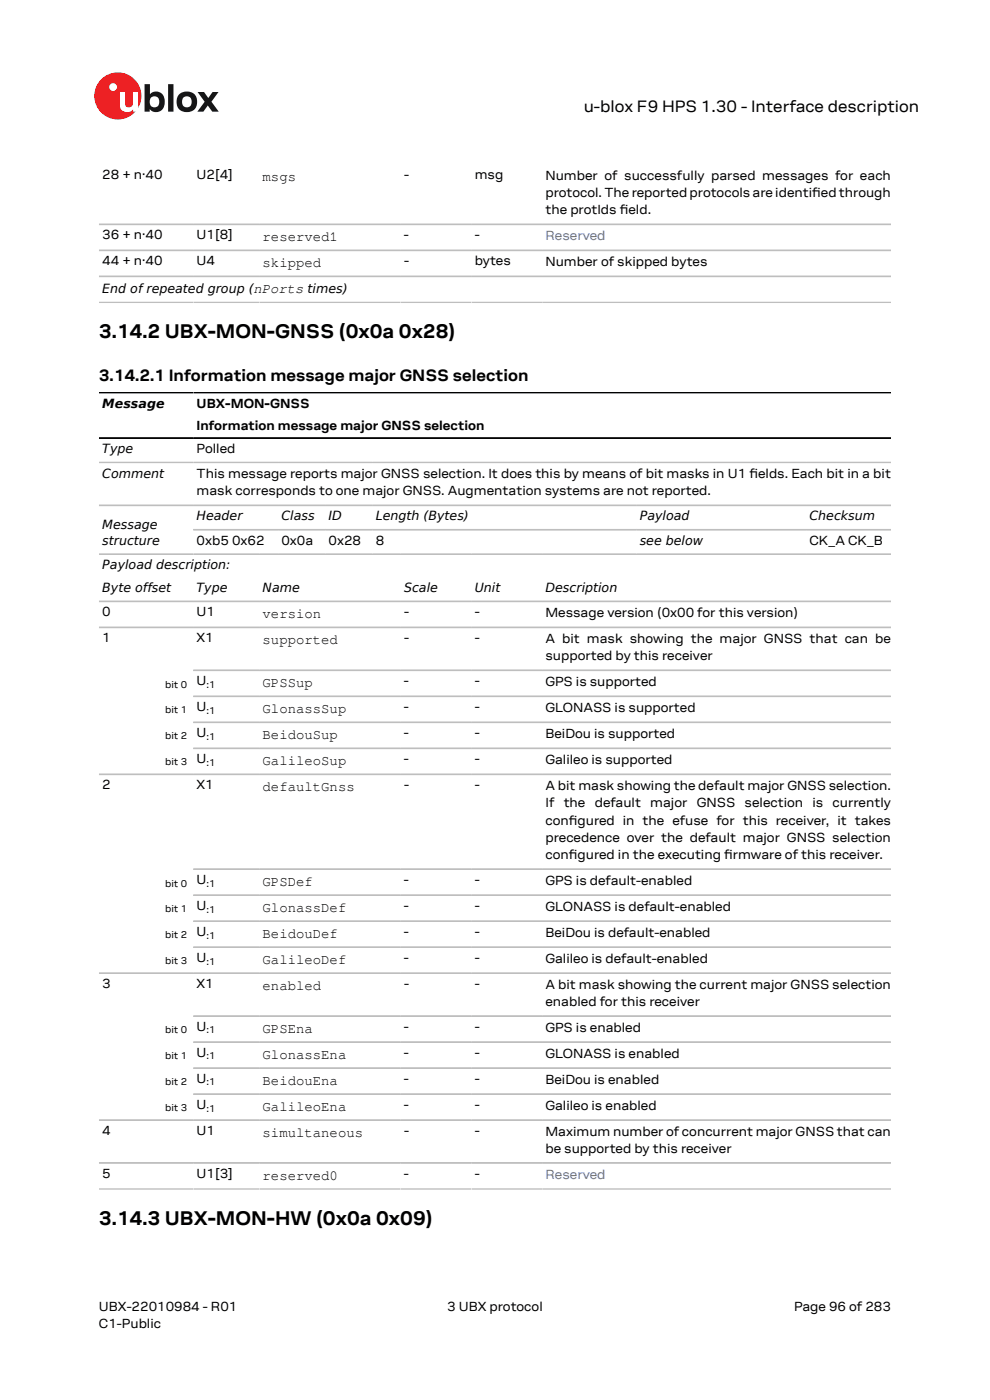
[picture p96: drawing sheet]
<svg xmlns="http://www.w3.org/2000/svg" width="210mm" height="297mm" viewBox="0 0 210 297" stroke-linecap="round" stroke-linejoin="round" font-family="sans-serif">
<defs><g id="words">
<g font-size="4.2">
<text x="21" y="71.8">3.14.2 UBX-MON-GNSS (0x0a 0x28)</text>
<text x="21" y="259.9">3.14.3 UBX-MON-HW (0x0a 0x09)</text>
</g>
<g font-size="3.5">
<text x="123.8" y="23.7">u-blox F9 HPS 1.30 - Interface description</text>
<text x="21" y="80.9">3.14.2.1 Information message major GNSS selection</text>
</g>
<g font-size="3">
<text x="55.7" y="38.4">msgs</text>
<text x="55.7" y="51.1">reserved1</text>
<text x="55.7" y="56.6">skipped</text>
<text x="55.7" y="131.1">version</text>
<text x="55.7" y="136.6">supported</text>
<text x="55.7" y="145.7">GPSSup</text>
<text x="55.7" y="151.2">GlonassSup</text>
<text x="55.7" y="156.8">BeidouSup</text>
<text x="55.7" y="162.3">GalileoSup</text>
<text x="55.7" y="167.8">defaultGnss</text>
<text x="55.7" y="187.9">GPSDef</text>
<text x="55.7" y="193.4">GlonassDef</text>
<text x="55.7" y="198.9">BeidouDef</text>
<text x="55.7" y="204.5">GalileoDef</text>
<text x="55.7" y="210">enabled</text>
<text x="55.7" y="219.1">GPSEna</text>
<text x="55.7" y="224.6">GlonassEna</text>
<text x="55.7" y="230.1">BeidouEna</text>
<text x="55.7" y="235.6">GalileoEna</text>
<text x="55.7" y="241.2">simultaneous</text>
<text x="55.7" y="250.3">reserved0</text>
</g>
<g font-size="2.8">
<text x="21.7" y="38">28 + n·40</text>
<text x="41.7" y="38">U2[4]</text>
<text x="85.7" y="38">-</text>
<text x="100.7" y="38">msg</text>
<text x="115.7" y="38.1">Number of successfully parsed messages for each</text>
<text x="115.7" y="41.8">protocol. The reported protocols are identifed through</text>
<text x="172.3" y="41.8">i</text>
<text x="115.7" y="45.5">the protIds feld.</text>
<text x="131.5" y="45.5">i</text>
<text x="21.7" y="50.8">36 + n·40</text>
<text x="41.7" y="50.8">U1[8]</text>
<text x="85.7" y="50.8">-</text>
<text x="100.7" y="50.8">-</text>
<text x="21.7" y="56.3">44 + n·40</text>
<text x="41.7" y="56.3">U4</text>
<text x="85.7" y="56.3">-</text>
<text x="100.7" y="56.3">bytes</text>
<text x="115.7" y="56.4">Number of skipped bytes</text>
<text x="41.7" y="86.6">UBX-MON-GNSS</text>
<text x="41.7" y="91.2">Information message major GNSS selection</text>
<text x="41.7" y="96.1">Polled</text>
<text x="41.7" y="101.4">This message reports major GNSS selection. It does this by means of bit masks in U1 felds. Each bit in a bit</text>
<text x="159" y="101.4">i</text>
<text x="41.7" y="105.1">mask corresponds to one major GNSS. Augmentation systems are not reported.</text>
<text x="41.7" y="115.6">0xb5 0x62</text>
<text x="59.7" y="115.6">0x0a</text>
<text x="69.7" y="115.6">0x28</text>
<text x="79.7" y="115.6">8</text>
<text x="171.7" y="115.6">CK_A CK_B</text>
<text x="21.7" y="130.7">0</text>
<text x="41.7" y="130.7">U1</text>
<text x="85.7" y="130.7">-</text>
<text x="100.7" y="130.7">-</text>
<text x="115.7" y="130.9">Message version (0x00 for this version)</text>
<text x="21.7" y="136.3">1</text>
<text x="41.7" y="136.3">X1</text>
<text x="85.7" y="136.3">-</text>
<text x="100.7" y="136.3">-</text>
<text x="115.7" y="136.4">A bit mask showing the major GNSS that can be</text>
<text x="115.7" y="140.1">supported by this receiver</text>
<text x="41.7" y="145.4">U</text>
<text x="85.7" y="145.4">-</text>
<text x="100.7" y="145.4">-</text>
<text x="115.7" y="145.5">GPS is supported</text>
<text x="41.7" y="150.9">U</text>
<text x="85.7" y="150.9">-</text>
<text x="100.7" y="150.9">-</text>
<text x="115.7" y="151">GLONASS is supported</text>
<text x="41.7" y="156.4">U</text>
<text x="41.7" y="161.9">U</text>
<text x="85.7" y="156.4">-</text>
<text x="85.7" y="161.9">-</text>
<text x="100.7" y="156.4">-</text>
<text x="100.7" y="161.9">-</text>
<text x="115.7" y="156.5">BeiDou is supported</text>
<text x="21.7" y="167.4">2</text>
<text x="41.7" y="167.4">X1</text>
<text x="85.7" y="167.4">-</text>
<text x="100.7" y="167.4">-</text>
<text x="115.7" y="162.1">Galileo is supported</text>
<text x="115.7" y="167.6">A bit mask showing the default major GNSS selection.</text>
<text x="115.7" y="171.2">If the default major GNSS selection is currently</text>
<text x="115.7" y="174.9">confgured in the efuse for this receiver, it takes</text>
<text x="115.7" y="178.6">precedence over the default major GNSS selection</text>
<text x="120.7" y="174.9">i</text>
<text x="115.7" y="182.3">confgured in the executing frmware of this receiver.</text>
<text x="120.7" y="182.3">i</text>
<text x="153.6" y="182.3">i</text>
<text x="41.7" y="187.5">U</text>
<text x="85.7" y="187.5">-</text>
<text x="100.7" y="187.5">-</text>
<text x="115.7" y="187.7">GPS is default-enabled</text>
<text x="41.7" y="193.1">U</text>
<text x="85.7" y="193.1">-</text>
<text x="100.7" y="193.1">-</text>
<text x="115.7" y="193.2">GLONASS is default-enabled</text>
<text x="41.7" y="198.6">U</text>
<text x="85.7" y="198.6">-</text>
<text x="100.7" y="198.6">-</text>
<text x="115.7" y="198.7">BeiDou is default-enabled</text>
<text x="21.7" y="209.6">3</text>
<text x="41.7" y="204.1">U</text>
<text x="41.7" y="209.6">X1</text>
<text x="85.7" y="204.1">-</text>
<text x="85.7" y="209.6">-</text>
<text x="100.7" y="204.1">-</text>
<text x="100.7" y="209.6">-</text>
<text x="115.7" y="204.2">Galileo is default-enabled</text>
<text x="115.7" y="209.8">A bit mask showing the current major GNSS selection</text>
<text x="115.7" y="213.4">enabled for this receiver</text>
<text x="41.7" y="218.7">U</text>
<text x="85.7" y="218.7">-</text>
<text x="100.7" y="218.7">-</text>
<text x="115.7" y="218.9">GPS is enabled</text>
<text x="41.7" y="224.2">U</text>
<text x="85.7" y="224.2">-</text>
<text x="100.7" y="224.2">-</text>
<text x="115.7" y="224.4">GLONASS is enabled</text>
<text x="41.7" y="229.8">U</text>
<text x="85.7" y="229.8">-</text>
<text x="100.7" y="229.8">-</text>
<text x="115.7" y="229.9">BeiDou is enabled</text>
<text x="41.7" y="235.3">U</text>
<text x="85.7" y="235.3">-</text>
<text x="100.7" y="235.3">-</text>
<text x="115.7" y="235.4">Galileo is enabled</text>
<text x="21.7" y="240.8">4</text>
<text x="41.7" y="240.8">U1</text>
<text x="85.7" y="240.8">-</text>
<text x="100.7" y="240.8">-</text>
<text x="115.7" y="240.9">Maximum number of concurrent major GNSS that can</text>
<text x="115.7" y="244.6">be supported by this receiver</text>
<text x="21.7" y="249.9">5</text>
<text x="41.7" y="249.9">U1[3]</text>
<text x="85.7" y="249.9">-</text>
<text x="100.7" y="249.9">-</text>
<text x="21" y="278">UBX-22010984 - R01</text>
<text x="21" y="281.8">C1-Public</text>
<text x="94.9" y="278">3 UBX protocol</text>
<text x="168.4" y="278">Page 96 of 283</text>
</g>
<g font-size="2.8" fill="#4664b4">
<text x="115.7" y="50.9">Reserved</text>
<text x="115.7" y="250">Reserved</text>
</g>
<g font-size="2.7">
<text x="21.7" y="62.2">End of repeated group (nPorts times)</text>
<text x="21.7" y="86.5">Message</text>
<text x="21.7" y="96.1">Type</text>
<text x="21.7" y="101.3">Comment</text>
<text x="21.7" y="112.2">Message</text>
<text x="41.7" y="110.4">Header</text>
<text x="59.7" y="110.4">Class</text>
<text x="69.7" y="110.4">ID</text>
<text x="79.7" y="110.4">Length (Bytes)</text>
<text x="135.7" y="110.4">Payload</text>
<text x="171.7" y="110.4">Checksum</text>
<text x="21.7" y="115.6">structure</text>
<text x="135.7" y="115.6">see below</text>
<text x="21.7" y="120.8">Payload description:</text>
<text x="21.7" y="125.6">Byte offset</text>
<text x="41.7" y="125.6">Type</text>
<text x="55.7" y="125.6">Name</text>
<text x="85.7" y="125.6">Scale</text>
<text x="100.7" y="125.6">Unit</text>
<text x="115.7" y="125.6">Description</text>
</g>
<g font-size="2.1">
<text x="35" y="145.9">bit 0</text>
<text x="43.8" y="145.9">:1</text>
<text x="35" y="151.2">bit 1</text>
<text x="43.8" y="151.4">:1</text>
<text x="35" y="156.8">bit 2</text>
<text x="43.8" y="156.9">:1</text>
<text x="35" y="162.3">bit 3</text>
<text x="43.8" y="162.4">:1</text>
<text x="35" y="188.1">bit 0</text>
<text x="43.8" y="188.1">:1</text>
<text x="35" y="193.4">bit 1</text>
<text x="43.8" y="193.6">:1</text>
<text x="35" y="198.9">bit 2</text>
<text x="43.8" y="199.1">:1</text>
<text x="35" y="204.4">bit 3</text>
<text x="43.8" y="204.6">:1</text>
<text x="35" y="219.2">bit 0</text>
<text x="43.8" y="219.2">:1</text>
<text x="35" y="224.6">bit 1</text>
<text x="43.8" y="224.8">:1</text>
<text x="35" y="230.1">bit 2</text>
<text x="43.8" y="230.3">:1</text>
<text x="35" y="235.6">bit 3</text>
<text x="43.8" y="235.8">:1</text>
</g>
</g></defs>
<circle cx="25" cy="20.4" r="5" fill="#ed2023"/>
<circle cx="24" cy="18.5" r=".83" fill="#fff"/>
<g fill="#151516">
<path d="M35.7 17.9h1.1v5.8h-1.1z"/>
<path d="M41.9 19.5h1.4l.9 1.3 .9-1.3h1.3l-1.6 2.1 1.6 2.1h-1.4l-.9-1.3-1 1.3h-1.2l1.5-2.1z"/>
<path d="M32 20.7a1.17 1.17 0 0 0-.1 1.5 1.17 1.17 0 0 0 1.4 .4 1.16 1.16 0 0 0 .4-1.6 1.16 1.16 0 0 0-1.7-.3zM30.7 17.9h1.1v2.1a1.82 1.82 0 0 1 2.2-.4 1.82 1.82 0 0 1 .9 2 1.83 1.83 0 0 1-1 2 1.83 1.83 0 0 1-2.1-.5v.6h-1.1z"/>
<path d="M38.9 20.7a1.18 1.18 0 0 0-.2 1.5 1.18 1.18 0 0 0 1.5 .4 1.18 1.18 0 0 0 .4-1.5 1.18 1.18 0 0 0-1.5-.5zM37.4 21.6a2.25 2.25 0 0 1 4.5 0 2.25 2.25 0 0 1-4.5 0z"/>
</g>
<path d="M25.4 19.5h1.1v2.5a.84 .84 0 0 0 1 .8 .84 .84 0 0 0 .7-1v-2.3h1.1v4.2h-1.1v-.5a1.59 1.59 0 0 1-1.8 .5 1.59 1.59 0 0 1-1-1.5z" fill="#fff"/>
<g fill="none" stroke="#bebebe" stroke-width=".35">
<path d="M21 47.6h168M21 53.1h168M21 58.6h168M21 64.1h168M21 98.1h168M21 107.2h168M21 117.6h168M41 112.4h148M21 127.6h168M21 133.1h168M41 147.7h148M41 153.2h148"/>
<path d="M41 158.8h148M41 142.2h148M21 164.3h168M41 189.9h148M41 195.4h148M41 184.4h148M21 206.4h168M41 200.9h148M41 215.5h148M21 237.6h168M41 221.1h148M41 226.6h148"/>
<path d="M41 232.1h148M21 246.7h168M21 252.2h168"/>
</g>
<path d="M21 83.3h168M21 92.9h168" fill="none" stroke="#000" stroke-width=".35"/>
<use href="#words"/>
</svg>
